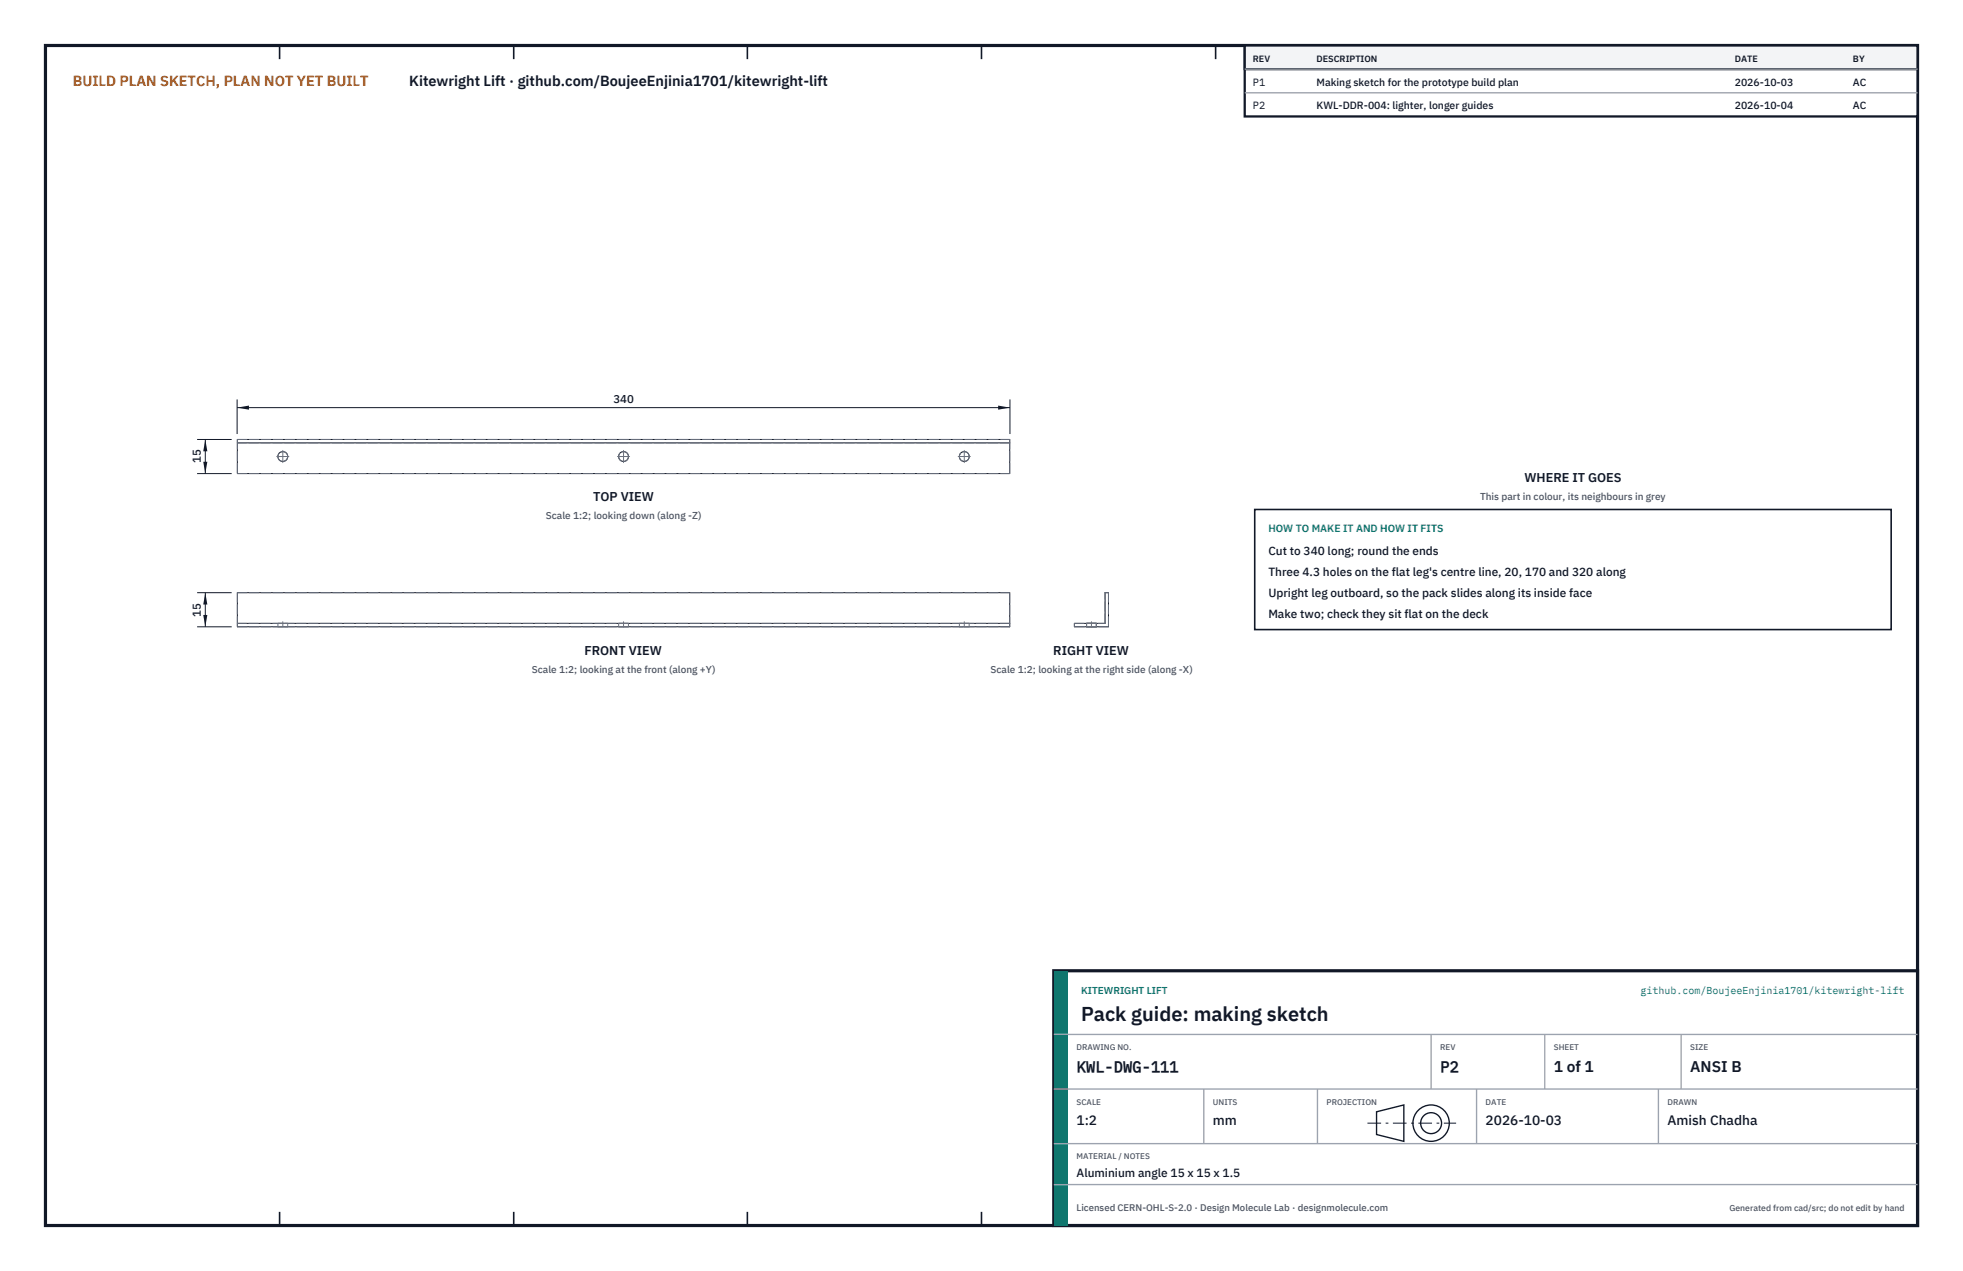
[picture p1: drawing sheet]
<svg xmlns="http://www.w3.org/2000/svg" width="432mm" height="279mm" viewBox="0 0 432 279" stroke-linecap="round" stroke-linejoin="round" font-family="sans-serif">
<defs><g id="words">
<text font-size="4.4" fill="#111827" x="237.8" y="224.4">Pack guide: making sketch</text>
<g font-size="3.4" fill="#111827">
<text x="236.8" y="235.6">KWL-DWG-111</text>
<text x="316.8" y="235.6">P2</text>
<text x="341.8" y="235.6">1 of 1</text>
<text x="371.8" y="235.6">ANSI B</text>
</g>
<text font-size="3.2" fill="#b45309" x="16" y="19">BUILD PLAN SKETCH, PLAN NOT YET BUILT</text>
<text font-size="3.2" fill="#111827" x="90" y="19">Kitewright Lift · github.com/BoujeeEnjinia1701/kitewright-lift</text>
<g font-size="3" fill="#111827">
<text x="236.8" y="247.2">1:2</text>
<text x="266.8" y="247.2">mm</text>
<text x="326.8" y="247.2">2026-10-03</text>
<text x="366.8" y="247.2">Amish Chadha</text>
</g>
<g font-size="2.8" fill="#111827">
<text x="335.3" y="106">WHERE IT GOES</text>
<text x="130.5" y="110.2">TOP VIEW</text>
<text x="128.5" y="143.9">FRONT VIEW</text>
<text x="231.7" y="143.9">RIGHT VIEW</text>
</g>
<g font-size="2.6" fill="#111827">
<text x="279" y="122">Cut to 340 long; round the ends</text>
<text x="279" y="126.6">Three 4.3 holes on the flat leg's centre line, 20, 170 and 320 along</text>
<text x="279" y="131.2">Upright leg outboard, so the pack slides along its inside face</text>
<text x="279" y="135.8">Make two; check they sit flat on the deck</text>
<text x="236.8" y="258.8">Aluminium angle 15 x 15 x 1.5</text>
</g>
<g font-size="2.5" fill="#111827">
<text x="134.9" y="88.6">340</text>
<text x="44.2" y="101.8" transform="rotate(-90 44.2 101.8)">15</text>
<text x="44.2" y="135.5" transform="rotate(-90 44.2 135.5)">15</text>
</g>
<g font-size="2.3" fill="#111827">
<text x="275.6" y="18.8">P1</text>
<text x="275.6" y="24">P2</text>
<text x="289.6" y="18.8">Making sketch for the prototype build plan</text>
<text x="289.6" y="24">KWL-DDR-004: lighter, longer guides</text>
<text x="381.6" y="18.8">2026-10-03</text>
<text x="381.6" y="24">2026-10-04</text>
<text x="407.6" y="18.8">AC</text>
<text x="407.6" y="24">AC</text>
</g>
<text font-size="2.3" fill="#0f766e" x="279" y="117">HOW TO MAKE IT AND HOW IT FITS</text>
<g font-size="2.2" fill="#4b5563">
<text x="325.6" y="110">This part in colour, its neighbours in grey</text>
<text x="120.1" y="114.2">Scale 1:2; looking down (along -Z)</text>
<text x="117" y="147.9">Scale 1:2; looking at the front (along +Y)</text>
<text x="217.9" y="147.9">Scale 1:2; looking at the right side (along -X)</text>
</g>
<g font-size="2.2" fill="#0f766e">
<text x="237.8" y="218.4">KITEWRIGHT LIFT</text>
<text x="360.9" y="218.4">github.com/BoujeeEnjinia1701/kitewright-lift</text>
</g>
<text font-size="2.1" fill="#4b5563" x="236.8" y="266.2">Licensed CERN-OHL-S-2.0 · Design Molecule Lab · designmolecule.com</text>
<g font-size="2" fill="#111827">
<text x="275.6" y="13.6">REV</text>
<text x="289.6" y="13.6">DESCRIPTION</text>
<text x="381.6" y="13.6">DATE</text>
<text x="407.6" y="13.6">BY</text>
</g>
<text font-size="1.9" fill="#4b5563" x="380.4" y="266.2">Generated from cad/src; do not edit by hand</text>
<g font-size="1.8" fill="#4b5563">
<text x="236.8" y="230.8">DRAWING NO.</text>
<text x="316.8" y="230.8">REV</text>
<text x="341.8" y="230.8">SHEET</text>
<text x="371.8" y="230.8">SIZE</text>
<text x="236.8" y="242.8">SCALE</text>
<text x="266.8" y="242.8">UNITS</text>
<text x="291.8" y="242.8">PROJECTION</text>
<text x="326.8" y="242.8">DATE</text>
<text x="366.8" y="242.8">DRAWN</text>
<text x="236.8" y="254.8">MATERIAL / NOTES</text>
</g>
</g></defs>
<path d="M10 10h411.8v259.4h-411.8z" fill="none" stroke="#111827" stroke-width=".7" stroke-linecap="butt"/>
<g fill="none" stroke="#111827" stroke-width=".35">
<path d="M61.5 10v3M113 10v3M164.4 10v3M215.9 10v3M267.4 10v3M318.9 10v3M370.3 10v3M61.5 266.4v3M113 266.4v3M164.4 266.4v3M215.9 266.4v3M267.4 266.4v3"/>
<path d="M318.9 266.4v3M370.3 266.4v3"/>
</g>
<g fill="none" stroke="#111727" stroke-width=".22">
<path d="M52.2 96.6h169.9v7.5h-169.9zM52.2 97.4h169.9M52.2 130.3h169.9v7.5h-169.9zM52.2 137h169.9M236.3 137h6.8v-6.7h.7v7.5h-7.5z"/>
<circle cx="62.2" cy="100.4" r="1.08"/>
<circle cx="137.2" cy="100.4" r="1.08"/>
<circle cx="212.1" cy="100.4" r="1.08"/>
</g>
<g fill="none" stroke="#6a7180" stroke-width=".22" stroke-dasharray="2.1 .5">
<path d="M52.2 96.6v7.5M52.2 96.6h169.9M222.1 97.4h-169.9M222.1 96.6v7.5M52.2 104.1h169.9M52.2 130.3v7.5M52.2 137.8h169.9M52.2 130.3h169.9M61.1 137h2.2M61.1 137.8h2.2M61.1 137.8v-.8M63.3 137h-2.2"/>
<path d="M63.3 137.8h-2.2M63.3 137.8v-.8M136.1 137h2.1M136.1 137.8h2.1M136.1 137.8v-.8M138.2 137h-2.1M138.2 137.8h-2.1M138.2 137.8v-.8M211 137h2.2M211 137.8h2.2M211 137.8v-.8M213.2 137h-2.2"/>
<path d="M213.2 137.8h-2.2M213.2 137.8v-.8M222.1 137h-169.9M222.1 137.8v-7.5M236.3 137h6.8M236.3 137.8v-.8M239 137h1.1M239 137.8h1.1M239 137.8v-.8M240.1 137h1.1M240.1 137.8h1.1M241.2 137h-2.2"/>
<path d="M241.2 137.8h-2.2M241.2 137.8v-.8M243.1 130.3h.7M243.1 137v-6.7M243.8 137.8h-7.5M243.8 130.3v7.5"/>
<circle cx="62.2" cy="100.4" r="1.08"/>
<circle cx="137.2" cy="100.4" r="1.08"/>
<circle cx="212.1" cy="100.4" r="1.08"/>
</g>
<path d="M60.9 100.4h2.7M62.2 101.7v-2.7M135.8 100.4h2.7M137.2 101.7v-2.7M210.8 100.4h2.7M212.1 101.7v-2.7M62.2 137.8v-1.1M137.2 137.8v-1.1M212.1 137.8v-1.1M240.1 137.8v-1.1" fill="none" stroke="#6a7180" stroke-width=".22" stroke-dasharray="4.2 .5 0 .5"/>
<path d="M52.2 87.8v7.6M52.2 89.6h170M222.2 87.8v7.6" fill="none" stroke="#111827" stroke-width=".22"/>
<path d="M52.2 89.6l2.6-.4v.9zM219.6 89.2v.9l2.6-.5z" fill="#111827"/>
<path d="M43.4 96.6h7.6M45.2 96.6v7.5M43.4 104.1h7.6" fill="none" stroke="#111827" stroke-width=".22"/>
<path d="M45.2 96.6l-.5 2.6h.9zM44.7 101.5h.9l-.4 2.6z" fill="#111827"/>
<path d="M43.4 130.3h7.6M43.4 137.8h7.6M45.2 130.3v7.5" fill="none" stroke="#111827" stroke-width=".22"/>
<path d="M45.2 130.3l-.5 2.6h.9zM44.7 135.2h.9l-.4 2.6z" fill="#111827"/>
<path d="M276 112h140v26.4h-140z" fill="#fff" stroke="#111827" stroke-width=".35"/>
<path d="M273.8 10h148v15.6h-148z" fill="#fff" stroke="#111827" stroke-width=".5"/>
<path d="M273.8 10h148v5.2h-148z" fill="#f3f4f6" stroke="#111827" stroke-width=".5"/>
<path d="M273.8 15.2h148M273.8 20.4h148" fill="none" stroke="#9ca3af" stroke-width=".3"/>
<path d="M231.8 213.4h190v56h-190z" fill="#fff" stroke="#111827" stroke-width=".7" stroke-linecap="butt"/>
<path d="M231.8 213.4h3v56h-3z" fill="#0f766e"/>
<path d="M231.8 227.4h190M231.8 239.4h190M264.8 239.4v12M289.8 239.4v12M314.8 227.4v12M324.8 239.4v12M339.8 227.4v12M364.8 239.4v12M369.8 227.4v12M231.8 251.4h190M231.8 260.4h190" fill="none" stroke="#9ca3af" stroke-width=".3"/>
<g fill="none" stroke="#111827" stroke-width=".3">
<path d="M302.8 244.4l6-1.5v8l-6-1.5z"/>
<circle cx="314.8" cy="246.9" r="4"/>
<circle cx="314.8" cy="246.9" r="2.3"/>
</g>
<path d="M300.8 246.9h19.5" fill="none" stroke="#111827" stroke-width=".22" stroke-dasharray="3 1 .6 1" stroke-linecap="butt"/>
<use href="#words"/>
</svg>
